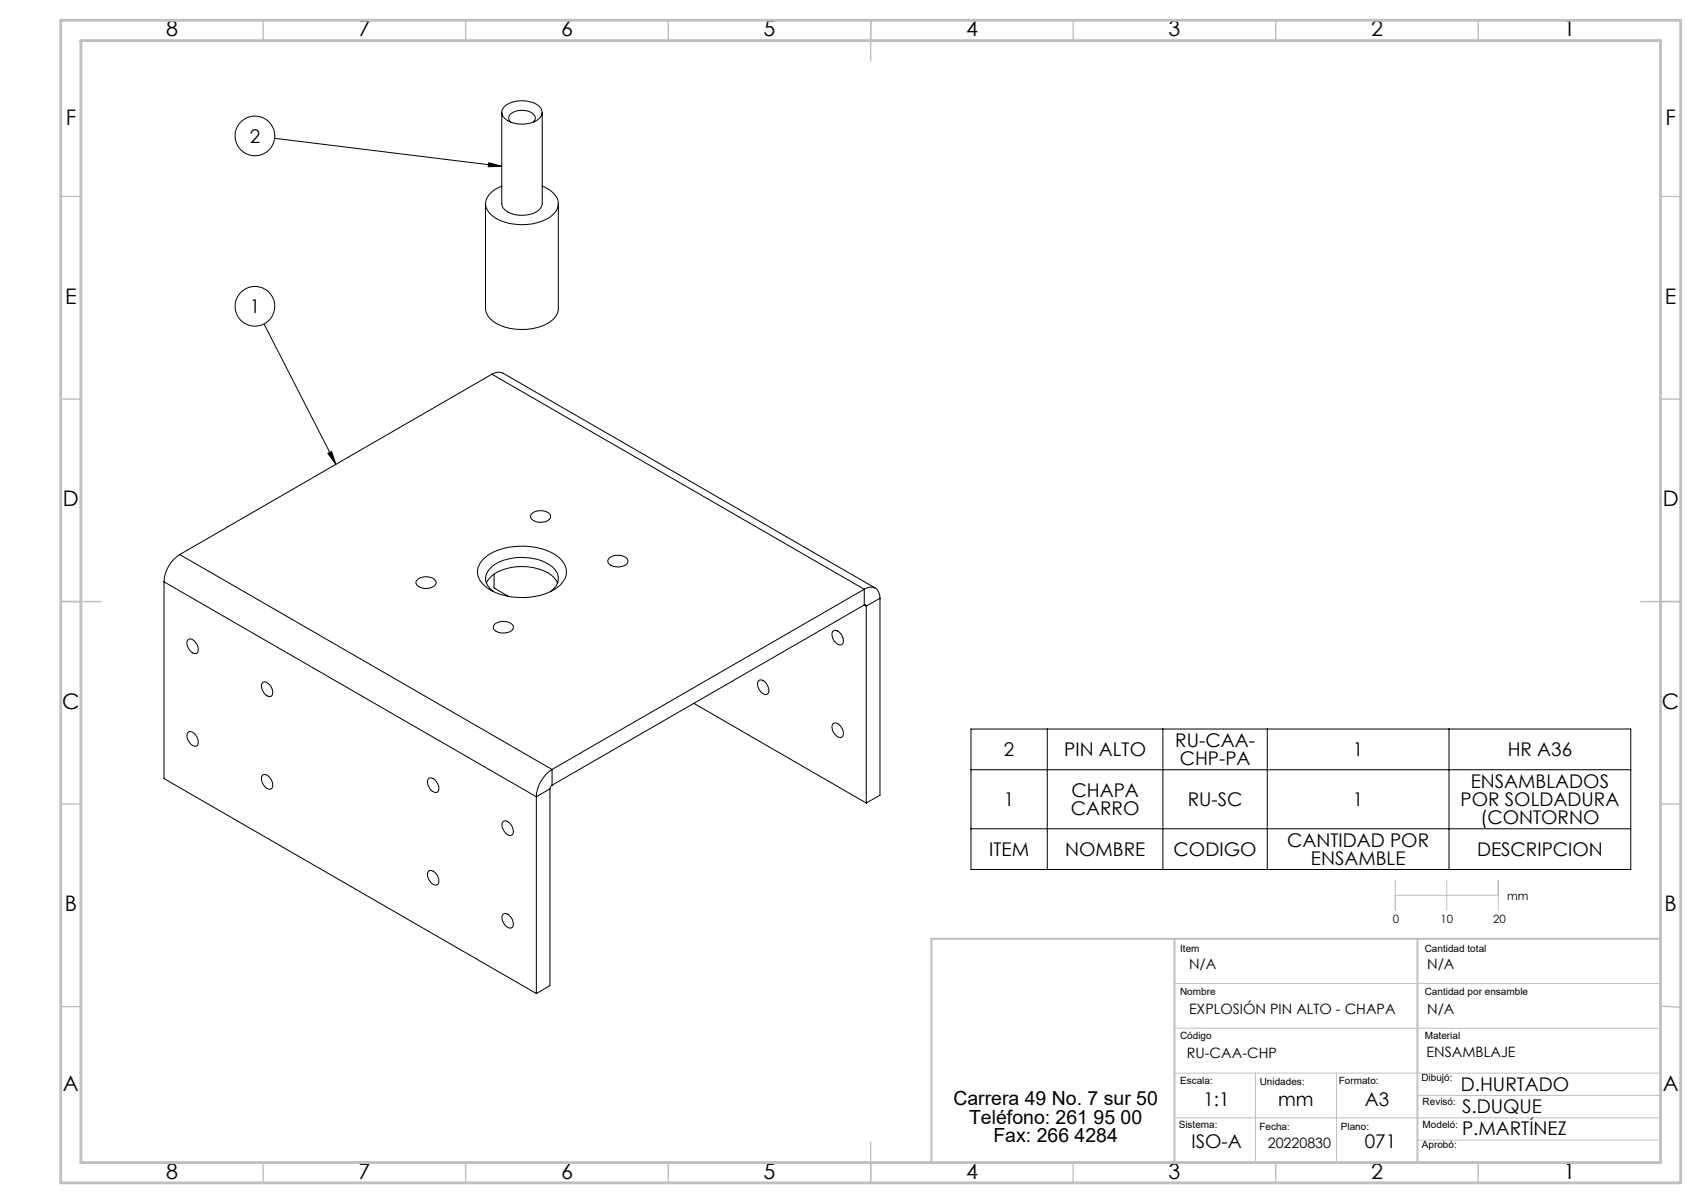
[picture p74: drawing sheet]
<svg xmlns="http://www.w3.org/2000/svg" width="420mm" height="297mm" viewBox="0 0 420 297" stroke-linecap="round" stroke-linejoin="round" font-family="sans-serif">
<defs><g id="words">
<g font-size="5.3">
<text x="41" y="9">8</text>
<text x="88.5" y="9">7</text>
<text x="138.5" y="9">6</text>
<text x="188.5" y="9">5</text>
<text x="238.5" y="9">4</text>
<text x="288.5" y="9">3</text>
<text x="338.5" y="9">2</text>
<text x="386" y="9">1</text>
<text x="16.2" y="30.8">F</text>
<text x="411.2" y="30.8">F</text>
<text x="16.1" y="75">E</text>
<text x="411.1" y="75">E</text>
<text x="15.5" y="125">D</text>
<text x="410.5" y="125">D</text>
<text x="15.4" y="175">C</text>
<text x="410.4" y="175">C</text>
<text x="16" y="225">B</text>
<text x="411" y="225">B</text>
<text x="15.5" y="269.3">A</text>
<text x="410.5" y="269.3">A</text>
<text x="41" y="291">8</text>
<text x="88.5" y="291">7</text>
<text x="138.5" y="291">6</text>
<text x="188.5" y="291">5</text>
<text x="238.5" y="291">4</text>
<text x="288.5" y="291">3</text>
<text x="338.5" y="291">2</text>
<text x="386" y="291">1</text>
</g>
<g font-size="4.8">
<text x="235.4" y="272.9">Carrera 49 No. 7 sur 50</text>
<text x="239.3" y="277.4">Teléfono: 261 95 00</text>
<text x="245.3" y="281.9">Fax: 266 4284</text>
</g>
<g font-size="4.7">
<text x="61.7" y="35.2">2</text>
<text x="61.7" y="77.3">1</text>
<text x="290.2" y="184.4">RU-CAA-</text>
<text x="247.9" y="186.7">2</text>
<text x="262.8" y="186.7">PIN ALTO</text>
<text x="291.3" y="188.9">CHP-PA</text>
<text x="334.1" y="186.7">1</text>
<text x="372.3" y="186.7">HR A36</text>
<text x="264.6" y="196.7">CHAPA</text>
<text x="363.2" y="194.5">ENSAMBLADOS</text>
<text x="247.9" y="199">1</text>
<text x="264.4" y="201.2">CARRO</text>
<text x="293.3" y="199">RU-SC</text>
<text x="334.1" y="199">1</text>
<text x="360.6" y="199">POR SOLDADURA</text>
<text x="365.5" y="203.5">(CONTORNO</text>
<text x="317.8" y="209">CANTIDAD POR</text>
<text x="244.3" y="211.3">ITEM</text>
<text x="263" y="211.3">NOMBRE</text>
<text x="289.8" y="211.3">CODIGO</text>
<text x="323.7" y="213.6">ENSAMBLE</text>
<text x="364.7" y="211.3">DESCRIPCION</text>
<text x="360.7" y="269.2">D.HURTADO</text>
<text x="297.2" y="272.9">1:1</text>
<text x="315.6" y="272.9">mm</text>
<text x="337" y="272.9">A3</text>
<text x="361" y="274.8">S.DUQUE</text>
<text x="361" y="280.2">P.MARTÍNEZ</text>
<text x="294.2" y="283.5">ISO-A</text>
<text x="337" y="283.5">071</text>
</g>
<g font-size="3.5">
<text x="293.6" y="239.2">N/A</text>
<text x="352.4" y="239.2">N/A</text>
<text x="293.6" y="250.2">EXPLOSIÓN PIN ALTO - CHAPA</text>
<text x="352.4" y="250.2">N/A</text>
<text x="293.1" y="261.2">RU-CAA-CHP</text>
<text x="352.2" y="261.1">ENSAMBLAJE</text>
<text x="313" y="283.5">20220830</text>
</g>
<g font-size="2.8">
<text x="343.9" y="227.8">0</text>
<text x="355.7" y="227.8">10</text>
<text x="368.7" y="227.8">20</text>
<text x="372.2" y="222.3">mm</text>
</g>
<g font-size="2.5">
<text x="291.4" y="235.1">Item</text>
<text x="351.8" y="235.1">Cantidad total</text>
<text x="291.4" y="245.5">Nombre</text>
<text x="351.8" y="245.5">Cantidad por ensamble</text>
<text x="291.4" y="256.5">Código</text>
<text x="351.8" y="256.5">Material</text>
<text x="291.4" y="267.7">Escala:</text>
<text x="311" y="267.8">Unidades:</text>
<text x="330.6" y="267.7">Formato:</text>
<text x="351" y="267">Dibujó:</text>
<text x="351.3" y="272.9">Revisó:</text>
<text x="291" y="278.4">Sistema:</text>
<text x="311" y="279">Fecha:</text>
<text x="331.1" y="279">Plano:</text>
<text x="351.3" y="278.4">Modeló:</text>
<text x="351.1" y="283.5">Aprobó:</text>
</g>
</g></defs>
<g fill="none" stroke="#000" stroke-width=".25">
<path d="M67.8 34.1l56.1 7M123.9 27.8v22.5a3.4 3.4 0 0 0 3.2 2.7 7.2 7.2 0 0 0 6.3-1.4l.5-1.2v-22.6M124.4 26.5a7.2 7.2 0 0 1 8.7-.3 1.99 1.99 0 0 1-.3 3.4 7.3 7.3 0 0 1-8.1-.3 1.85 1.85 0 0 1-.3-2.8zM126.1 30.2a1.37 1.37 0 0 1 .4-2.4 4.5 4.5 0 0 1 5.6 .8 1.32 1.32 0 0 1-.4 1.6M119.9 50.3v25.9a4.5 4.5 0 0 0 2.6 3.6 13.9 13.9 0 0 0 13.4-.4 4.1 4.1 0 0 0 2-3.2v-25.9M120.7 40.2l3.2 .9-3.4 .1zM123.9 46a5.5 5.5 0 0 0-4 4.4 5.2 5.2 0 0 0 3.7 4.1 13.9 13.9 0 0 0 12.3-1 3.6 3.6 0 0 0 .6-5.9l-.8-.7-1.8-.9M65.2 80l17.7 34.6M121.5 92.4a2.81 2.81 0 0 1 2.7-.3l91.9 53.1M121.5 92.4l91.9 53.1M121.5 92.4l-77.1 44.5M81 111.9l.9-.4 1 3.1z"/>
<path d="M44.4 136.9a8.5 8.5 0 0 0-3.9 6.7M44.4 136.9l91.9 53.1M119.1 138.3a13.7 13.7 0 0 1 10-3.5 13.1 13.1 0 0 1 9.8 3.7 4.1 4.1 0 0 1-.6 6 14.9 14.9 0 0 1-11.9 2.9 11.7 11.7 0 0 1-7.8-3.9 4 4 0 0 1 .5-5.2zM131.2 126.9a3.5 3.5 0 0 1 4.7 .1 1.33 1.33 0 0 1-1.4 1.8 2.99 2.99 0 0 1-3.5-1zM150.7 137.6a3.6 3.6 0 0 1 4.2 .4 1.32 1.32 0 0 1-1.3 1.8 3.1 3.1 0 0 1-3.5-1v-.4zM40.5 143.6l91.9 53.1M40.5 143.6v48.6l91.9 53.1M46.5 157.9a2.02 2.02 0 0 1 2.4 1.8 1.09 1.09 0 0 1-.9 1.7 2.78 2.78 0 0 1-1.7-3.3zM102.9 143.3a3.4 3.4 0 0 1 4.7 .1 1.12 1.12 0 0 1-.8 1.5 3.3 3.3 0 0 1-4.1-.8zM120.1 143.9a7.6 7.6 0 0 1 6.2-3.8 13.3 13.3 0 0 1 9.8 1.9l.8 .7 .8 1.2M121.9 146.1a3.6 3.6 0 0 1-.5-6.2 13.1 13.1 0 0 1 15.1 .2 3.6 3.6 0 0 1-.6 6M122 154.3a3.5 3.5 0 0 1 4.6 .1 1.11 1.11 0 0 1-.7 1.6 3.3 3.3 0 0 1-4.1-.9z"/>
<path d="M122 141.7v3.5l3.6 2M205.6 155.9a1.72 1.72 0 0 1 2.4 1.3 1.37 1.37 0 0 1-.5 2 2.56 2.56 0 0 1-1.9-3.3zM213.4 145.5a2.36 2.36 0 0 1 2.7-.3 2.36 2.36 0 0 1 1.2 2.5M213.4 149.4a.3 .3 0 0 1 .3-.1 .3 .3 0 0 1 .2 .3M213.4 145.5l-77.1 44.5M213.4 145.5v3.9M213.4 149.4l-77.1 44.4M213.4 149.4l.5 .2M213.9 149.6v48.7M217.3 147.7l-3.4 1.9M217.3 147.7v48.6l-3.4 2M64.9 168.4a2.21 2.21 0 0 1 2.4 2.4l-.2 .9a1.12 1.12 0 0 1-1.6-.3 2.31 2.31 0 0 1-.6-3z"/>
<path d="M171.3 173.6l42.6 24.7M187.3 168.1a1.12 1.12 0 0 1 1.6 .3 2.21 2.21 0 0 1 .6 3 2.21 2.21 0 0 1-2.5-2.4zM205.6 178.7a1.72 1.72 0 0 1 2.4 1.4 1.37 1.37 0 0 1-.5 2 2.56 2.56 0 0 1-1.9-3.4zM239.7 180h163v34.7h-163zM258.6 180v34.7M287.1 180v34.7M312.9 180v34.7M357.8 180v34.7M46.5 180.7a2.02 2.02 0 0 1 2.4 1.8 1.09 1.09 0 0 1-.9 1.7 2.78 2.78 0 0 1-1.7-3.2zM64.9 191.3a2.09 2.09 0 0 1 2.3 1.8 1.11 1.11 0 0 1-.8 1.7 2.51 2.51 0 0 1-1.5-3.5zM105.8 192.3a1.77 1.77 0 0 1 2.4 1.3 1.37 1.37 0 0 1-.6 2.1 2.68 2.68 0 0 1-1.8-3.4zM132.4 196.7v48.6"/>
<path d="M135.8 194.8l-3.4 1.9M135.8 194.8v48.5l-3.4 2M136.3 193.8l-.4 .4-.1 .6M136.3 190a8.5 8.5 0 0 0-3.9 6.7M136.3 190v3.8M239.7 190h163M105.8 215.1a1.77 1.77 0 0 1 2.4 1.4 1.37 1.37 0 0 1-.6 2 2.68 2.68 0 0 1-1.8-3.4zM124.2 202.9a1.69 1.69 0 0 1 2.3 1.4 1.33 1.33 0 0 1-.5 2 2.57 2.57 0 0 1-1.8-3.4zM239.7 204.6h163M124.2 225.7a1.75 1.75 0 0 1 2.3 1.4 1.37 1.37 0 0 1-.5 2.1 2.62 2.62 0 0 1-1.8-3.5z"/>
<circle cx="62.9" cy="33.6" r="4.9"/>
<circle cx="63" cy="75.6" r="4.9"/>
</g>
<path d="M344.5 217.3v7.5M357.2 217.3v7.5M369.9 217.3v7.5M344.5 221h25.4M290 242.8h120M290 253.9h120M290 264.9h120M290 276h120M310 264.9v22.1M330 264.9v22.1M350 270.4h60M350 281.5h60" fill="none" stroke="#c0c0c0" stroke-width=".25"/>
<g fill="none" stroke="#c0c0c0" stroke-width=".35">
<path d="M65 5v5M115 5v5M165 5v5M215 5v10M265 5v5M315 5v5M365 5v5M15 48.5h5M410 48.5h5M15 98.5h5M410 98.5h5M15 148.5h10"/>
<path d="M405 148.5h10M15 198.5h5M410 198.5h5M15 248.5h5M410 248.4l5 .3M65 287v5M115 287v5M165 287v5M215 282v10M265 287v5M315 287v5M365 287v5"/>
</g>
<path d="M290 231.8v55.2M350 231.8v55.2M410 231.8h-180v55.2" fill="none" stroke="#c0c0c0" stroke-width=".5"/>
<path d="M15 5h400v287h-400zM20 10h390v277h-390z" fill="none" stroke="#c0c0c0" stroke-width=".7"/>
<path d="M120.7 40.2l3.2 .9-3.4 .1zM81 111.9l.9-.4 1 3.1z" fill="#000"/>
<use href="#words"/>
</svg>
